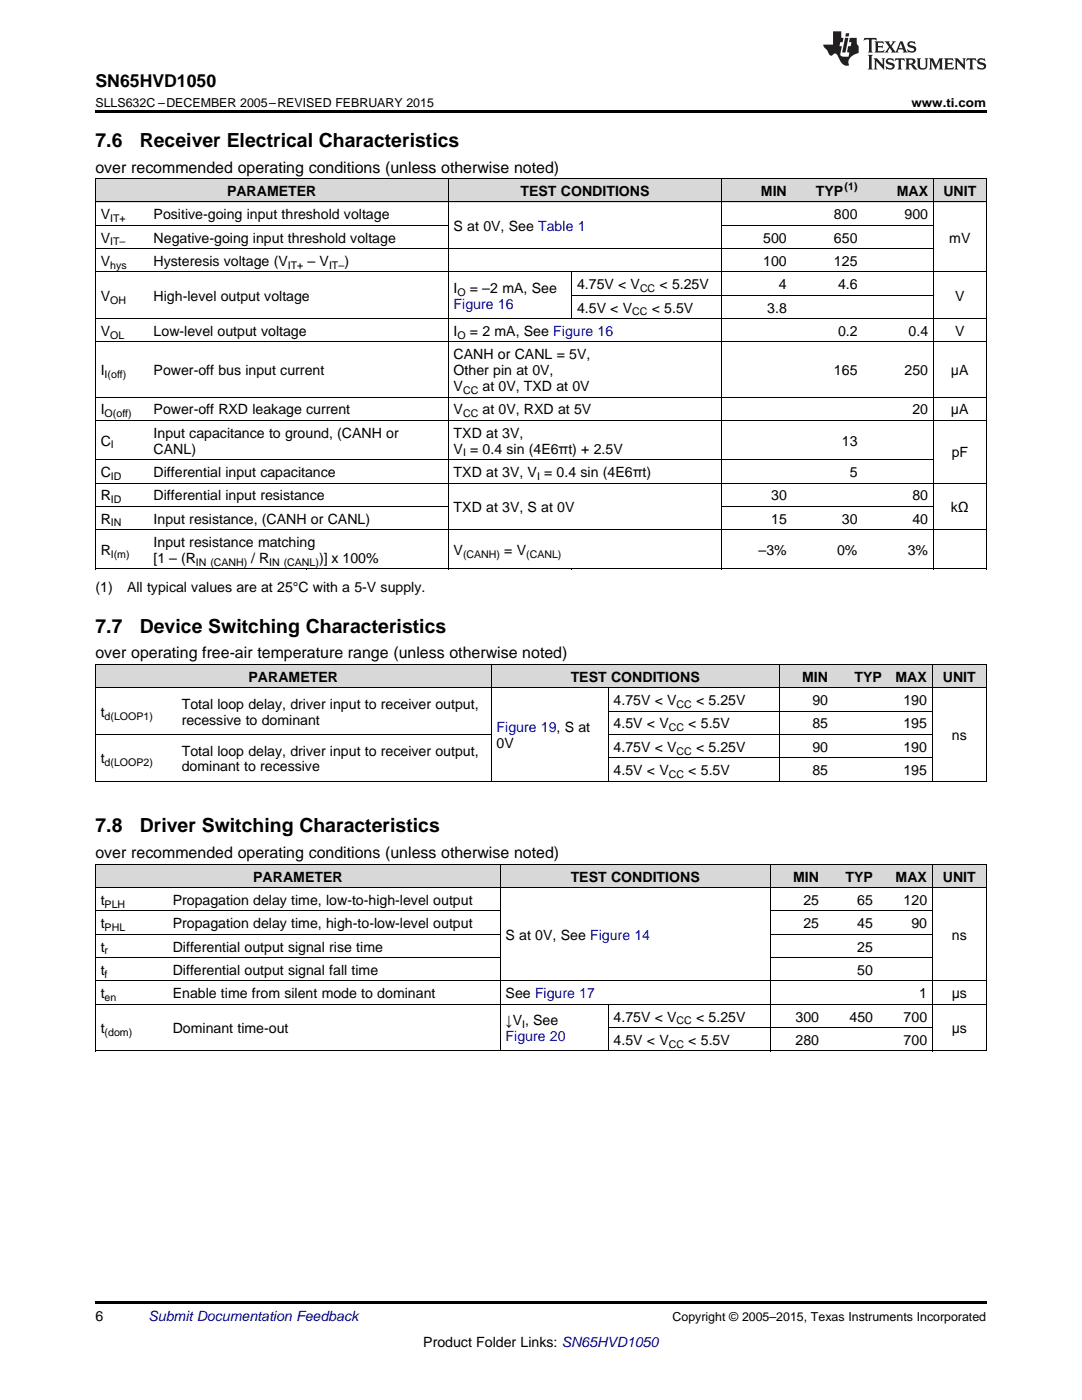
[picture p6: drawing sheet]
<svg xmlns="http://www.w3.org/2000/svg" width="216mm" height="279mm" viewBox="0 0 216 279" stroke-linecap="round" stroke-linejoin="round" font-family="sans-serif">
<defs><g id="words">
<g font-size="3.9">
<text x="19" y="29.3">7.6</text>
<text x="27.9" y="29.3">Receiver Electrical Characteristics</text>
<text x="19" y="126.3">7.7</text>
<text x="27.9" y="126.3">Device Switching Characteristics</text>
<text x="19" y="166.1">7.8</text>
<text x="27.9" y="166.1">Driver Switching Characteristics</text>
</g>
<text font-size="3.5" x="19" y="17.3">SN65HVD1050</text>
<g font-size="3.2">
<text x="19" y="34.4">over recommended operating conditions (unless otherwise noted)</text>
<text x="19" y="131.4">over operating free-air temperature range (unless otherwise noted)</text>
<text x="19" y="171.3">over recommended operating conditions (unless otherwise noted)</text>
</g>
<g font-size="2.8">
<text x="45.3" y="39.1">PARAMETER</text>
<text x="103.9" y="39.1">TEST CONDITIONS</text>
<text x="151.8" y="39.1">MIN</text>
<text x="162.8" y="39.1">TYP</text>
<text x="178.9" y="39.1">MAX</text>
<text x="188.2" y="39.1">UNIT</text>
<text x="20.1" y="43.7">V</text>
<text x="30.7" y="43.7">Positive-going input threshold voltage</text>
<text x="90.5" y="46.1">S at 0V, See Table 1</text>
<text x="166.4" y="43.7">800</text>
<text x="180.5" y="43.7">900</text>
<text x="20.1" y="48.4">V</text>
<text x="20.1" y="53.1">V</text>
<text x="30.7" y="48.4">Negative-going input threshold voltage</text>
<text x="30.7" y="53.1">Hysteresis voltage (V</text>
<text x="61.4" y="53.1">– V</text>
<text x="68.7" y="53.1">)</text>
<text x="152.3" y="48.4">500</text>
<text x="152.3" y="53.1">100</text>
<text x="166.4" y="48.4">650</text>
<text x="166.4" y="53.1">125</text>
<text x="189.4" y="48.4">mV</text>
<text x="90.5" y="58.5">I</text>
<text x="93.8" y="58.5">= –2 mA, See</text>
<text x="115.1" y="57.7">4.75V &lt; V</text>
<text x="131.6" y="57.7">&lt; 5.25V</text>
<text x="155.4" y="57.7">4</text>
<text x="167.2" y="57.7">4.6</text>
<text x="20.1" y="60">V</text>
<text x="30.7" y="60">High-level output voltage</text>
<text x="115.1" y="62.4">4.5V &lt; V</text>
<text x="130" y="62.4">&lt; 5.5V</text>
<text x="153.1" y="62.4">3.8</text>
<text x="190.6" y="60">V</text>
<text x="20.1" y="67">V</text>
<text x="30.7" y="67">Low-level output voltage</text>
<text x="90.5" y="67">I</text>
<text x="90.5" y="71.7">CANH or CANL = 5V,</text>
<text x="93.8" y="67">= 2 mA, See Figure 16</text>
<text x="167.2" y="67">0.2</text>
<text x="181.3" y="67">0.4</text>
<text x="190.6" y="67">V</text>
<text x="20.1" y="74.9">I</text>
<text x="30.7" y="74.9">Power-off bus input current</text>
<text x="90.5" y="74.9">Other pin at 0V,</text>
<text x="166.4" y="74.9">165</text>
<text x="180.5" y="74.9">250</text>
<text x="189.8" y="74.9">μA</text>
<text x="20.1" y="82.7">I</text>
<text x="30.7" y="82.7">Power-off RXD leakage current</text>
<text x="90.5" y="78">V</text>
<text x="90.5" y="82.7">V</text>
<text x="96.3" y="78">at 0V, TXD at 0V</text>
<text x="96.3" y="82.7">at 0V, RXD at 5V</text>
<text x="182.1" y="82.7">20</text>
<text x="189.8" y="82.7">μA</text>
<text x="20.1" y="88.9">C</text>
<text x="30.7" y="87.3">Input capacitance to ground, (CANH or</text>
<text x="90.5" y="87.3">TXD at 3V,</text>
<text x="168" y="88.9">13</text>
<text x="20.1" y="95.2">C</text>
<text x="30.7" y="90.5">CANL)</text>
<text x="30.7" y="95.2">Differential input capacitance</text>
<text x="90.5" y="90.5">V = 0.4 sin (4E6πt) + 2.5V</text>
<text x="90.5" y="95.2">TXD at 3V, V = 0.4 sin (4E6πt)</text>
<text x="169.5" y="95.2">5</text>
<text x="189.9" y="91.3">pF</text>
<text x="20.1" y="99.8">R</text>
<text x="30.7" y="99.8">Differential input resistance</text>
<text x="153.9" y="99.8">30</text>
<text x="182.1" y="99.8">80</text>
<text x="20.1" y="104.5">R</text>
<text x="30.7" y="104.5">Input resistance, (CANH or CANL)</text>
<text x="90.5" y="102.2">TXD at 3V, S at 0V</text>
<text x="153.9" y="104.5">15</text>
<text x="168" y="104.5">30</text>
<text x="182.1" y="104.5">40</text>
<text x="189.7" y="102.2">kΩ</text>
<text x="20.1" y="110.7">R</text>
<text x="30.7" y="109.1">Input resistance matching</text>
<text x="30.7" y="112.3">[1 – (R</text>
<text x="50.1" y="112.3">/ R</text>
<text x="63.7" y="112.3">)] x 100%</text>
<text x="90.5" y="110.7">V</text>
<text x="100.6" y="110.7">= V</text>
<text x="151.4" y="110.7">–3%</text>
<text x="167" y="110.7">0%</text>
<text x="181.1" y="110.7">3%</text>
<text x="19" y="118.2">(1)</text>
<text x="25.4" y="118.2">All typical values are at 25°C with a 5-V supply.</text>
<text x="49.6" y="136.1">PARAMETER</text>
<text x="113.9" y="136.1">TEST</text>
<text x="121.9" y="136.1">CONDITIONS</text>
<text x="160.1" y="136.1">MIN</text>
<text x="170.5" y="136.1">TYP</text>
<text x="178.7" y="136.1">MAX</text>
<text x="188.1" y="136.1">UNIT</text>
<text x="20.1" y="143.1">t</text>
<text x="36.3" y="141.5">Total loop delay, driver input to receiver output,</text>
<text x="122.4" y="140.7">4.75V &lt; V</text>
<text x="138.9" y="140.7">&lt; 5.25V</text>
<text x="162.1" y="140.7">90</text>
<text x="180.3" y="140.7">190</text>
<text x="36.3" y="144.6">recessive to dominant</text>
<text x="99.1" y="149.3">0V</text>
<text x="122.4" y="145.4">4.5V &lt; V</text>
<text x="137.3" y="145.4">&lt; 5.5V</text>
<text x="162.1" y="145.4">85</text>
<text x="180.3" y="145.4">195</text>
<text x="189.9" y="147.7">ns</text>
<text x="20.1" y="152.4">t</text>
<text x="36.3" y="150.8">Total loop delay, driver input to receiver output,</text>
<text x="36.3" y="154">dominant to recessive</text>
<text x="122.4" y="150">4.75V &lt; V</text>
<text x="122.4" y="154.7">4.5V &lt; V</text>
<text x="137.3" y="154.7">&lt; 5.5V</text>
<text x="138.9" y="150">&lt; 5.25V</text>
<text x="162.1" y="150">90</text>
<text x="162.1" y="154.7">85</text>
<text x="180.3" y="150">190</text>
<text x="180.3" y="154.7">195</text>
<text x="50.5" y="175.9">PARAMETER</text>
<text x="113.9" y="175.9">TEST</text>
<text x="121.9" y="175.9">CONDITIONS</text>
<text x="158.3" y="175.9">MIN</text>
<text x="168.7" y="175.9">TYP</text>
<text x="178.7" y="175.9">MAX</text>
<text x="188.1" y="175.9">UNIT</text>
<text x="20.1" y="180.6">t</text>
<text x="20.1" y="185.2">t</text>
<text x="34.5" y="180.6">Propagation delay time, low-to-high-level output</text>
<text x="34.5" y="185.2">Propagation delay time, high-to-low-level output</text>
<text x="160.3" y="180.6">25</text>
<text x="160.3" y="185.2">25</text>
<text x="171.1" y="180.6">65</text>
<text x="171.1" y="185.2">45</text>
<text x="180.3" y="180.6">120</text>
<text x="181.9" y="185.2">90</text>
<text x="20.1" y="189.9">t</text>
<text x="34.5" y="189.9">Differential output signal rise time</text>
<text x="100.9" y="187.6">S at 0V, See Figure 14</text>
<text x="171.1" y="189.9">25</text>
<text x="189.9" y="187.6">ns</text>
<text x="20.1" y="194.6">t</text>
<text x="34.5" y="194.6">Differential output signal fall time</text>
<text x="171.1" y="194.6">50</text>
<text x="20.1" y="199.2">t</text>
<text x="34.5" y="199.2">Enable time from silent mode to dominant</text>
<text x="100.9" y="199.2">See Figure 17</text>
<text x="122.4" y="203.9">4.75V &lt; V</text>
<text x="138.9" y="203.9">&lt; 5.25V</text>
<text x="158.7" y="203.9">300</text>
<text x="169.5" y="203.9">450</text>
<text x="180.3" y="203.9">700</text>
<text x="183.4" y="199.2">1</text>
<text x="189.9" y="199.2">μs</text>
<text x="20.1" y="206.2">t</text>
<text x="34.5" y="206.2">Dominant time-out</text>
<text x="100.9" y="204.6">↓V , See</text>
<text x="122.4" y="208.5">4.5V &lt; V</text>
<text x="137.3" y="208.5">&lt; 5.5V</text>
<text x="158.7" y="208.5">280</text>
<text x="180.3" y="208.5">700</text>
<text x="189.9" y="206.2">μs</text>
<text x="19" y="263.6">6</text>
<text x="84.5" y="268.9">Product Folder Links: SN65HVD1050</text>
</g>
<g font-size="2.8" fill="#00f">
<text x="90.5" y="61.6">Figure 16</text>
<text x="99.1" y="146.1">Figure 19, S at</text>
<text x="100.9" y="207.8">Figure 20</text>
</g>
<text font-size="2.8" fill="#0000c8" x="29.6" y="263.6">Submit Documentation Feedback</text>
<g font-size="2.5">
<text x="19" y="21.4">SLLS632C –DECEMBER 2005–REVISED FEBRUARY 2015</text>
<text x="181.9" y="21.4">www.ti.com</text>
<text x="134.2" y="263.6">Copyright © 2005–2015, Texas Instruments Incorporated</text>
</g>
<g font-size="2.1">
<text x="168.5" y="38">(1)</text>
<text x="22" y="44.3">IT+</text>
<text x="22" y="49">IT–</text>
<text x="22" y="53.6">hys</text>
<text x="57.4" y="53.6">IT+</text>
<text x="65.7" y="53.6">IT–</text>
<text x="91.3" y="59">O</text>
<text x="127.7" y="58.3">CC</text>
<text x="22" y="60.6">OH</text>
<text x="126.2" y="62.9">CC</text>
<text x="22" y="67.6">OL</text>
<text x="91.3" y="67.6">O</text>
<text x="20.9" y="75.4">I(off)</text>
<text x="20.9" y="83.3">O(off)</text>
<text x="92.4" y="78.6">CC</text>
<text x="92.4" y="83.3">CC</text>
<text x="22.1" y="89.5">I</text>
<text x="22.1" y="95.7">ID</text>
<text x="92.4" y="91.1">I</text>
<text x="107.2" y="95.7">I</text>
<text x="22.1" y="100.4">ID</text>
<text x="22.1" y="105.1">IN</text>
<text x="22.1" y="111.3">I(m)</text>
<text x="39.1" y="112.9">IN (CANH)</text>
<text x="53.7" y="112.9">IN (CANL)</text>
<text x="92.4" y="111.3">(CANH)</text>
<text x="105" y="111.3">(CANL)</text>
<text x="20.9" y="143.6">d(LOOP1)</text>
<text x="135" y="141.3">CC</text>
<text x="133.5" y="145.9">CC</text>
<text x="20.9" y="152.9">d(LOOP2)</text>
<text x="133.5" y="155.3">CC</text>
<text x="135" y="150.6">CC</text>
<text x="20.9" y="181.2">PLH</text>
<text x="20.9" y="185.8">PHL</text>
<text x="20.9" y="190.5">r</text>
<text x="20.9" y="195.1">f</text>
<text x="20.9" y="199.8">en</text>
<text x="20.9" y="206.8">(dom)</text>
<text x="104.2" y="205.2">I</text>
<text x="133.5" y="209.1">CC</text>
<text x="135" y="204.4">CC</text>
</g>
</g></defs>
<g fill="#d8d8d8">
<path d="M19 172.5h14.4v4.7h-14.4z"/>
<path d="M33.4 172.5h66.4v4.7h-66.4z"/>
<path d="M99.8 172.5h21.6v4.7h-21.6z"/>
<path d="M121.4 172.5h32.3v4.7h-32.3z"/>
<path d="M153.7 172.5h10.8v4.7h-10.8z"/>
<path d="M164.5 172.5h10.8v4.7h-10.8z"/>
<path d="M175.3 172.5h10.8v4.7h-10.8z"/>
<path d="M186.1 172.5h10.7v4.7h-10.7z"/>
<path d="M19 132.7h16.2v4.6h-16.2z"/>
<path d="M35.2 132.7h62.8v4.6h-62.8z"/>
<path d="M98 132.7h23.4v4.6h-23.4z"/>
<path d="M121.4 132.7h34.1v4.6h-34.1z"/>
<path d="M155.5 132.7h10.8v4.6h-10.8z"/>
<path d="M166.3 132.7h10.8v4.6h-10.8z"/>
<path d="M177.1 132.7h9v4.6h-9z"/>
<path d="M186.1 132.7h10.7v4.6h-10.7z"/>
<path d="M19 35.7h10.6v4.7h-10.6z"/>
<path d="M29.6 35.7h31.7v4.7h-31.7z"/>
<path d="M61.3 35.7h28.2v4.7h-28.2z"/>
<path d="M89.5 35.7h24.6v4.7h-24.6z"/>
<path d="M114.1 35.7h29.9v4.7h-29.9z"/>
<path d="M144 35.7h14.1v4.7h-14.1z"/>
<path d="M158.1 35.7h14.1v4.7h-14.1z"/>
<path d="M172.2 35.7h14.1v4.7h-14.1z"/>
<path d="M186.3 35.7h10.5v4.7h-10.5z"/>
</g>
<g fill="#000">
<path d="M19 22h177.8v.5h-177.8zM19 113.6h.2zM61.2 113.6h.1zM89.4 113.6h.1zM114 113.6h.1zM143.9 113.6h.1zM186.2 113.6h.1zM196.7 113.6h.1zM19 155.9l.2 .1zM97.9 155.9l.1 .1zM121.3 155.9l.1 .1zM155.4 155.9l.1 .1z"/>
<path d="M166.2 155.9l.1 .1zM177 155.9l.1 .1zM185.9 155.9l.2 .1zM196.7 155.9l.1 .1zM19 259.7h177.8v.5h-177.8z"/>
</g>
<g fill="none" stroke="#000" stroke-width=".2">
<path d="M19 35.6h177.8M19.1 35.7v77.9M89.4 35.7v77.9M144 35.7v77.9M186.2 35.7v77.9M196.8 35.7v77.9M19 54.3h177.8M19 49.6h167.3M19 45h70.4M19 40.3h177.8M114 54.3v9.3M114.1 58.9h72.2"/>
<path d="M144 45h42.3M19 79.3h177.8M19 68.2h177.8M19 63.6h177.8M19 96.4h177.8M19 91.7h167.3M19 83.9h177.8M19 113.5h177.8M19 105.7h177.8M19 101.1h70.4M144 101.1h42.3M19 137.3h177.8"/>
<path d="M19 132.6h177.8M19.1 132.6v23.4M98 132.6v23.4M121.3 137.3v18.7M155.5 132.6v23.4M186 132.6v23.4M196.8 132.6v23.4M19 155.9h177.8M19 146.6h79M121.4 151.3h64.6M121.4 146.6h64.6M121.4 141.9h64.6"/>
<path d="M19 177.1h177.8M19 172.5h177.8M19.1 172.5v37.3M99.8 172.5v37.3M153.7 172.5v37.3M186 172.5v37.3M196.8 172.5v37.3M19 195.8h177.8M19 191.1h80.8M19 186.5h80.8M19 181.8h80.8M153.7 191.1h32.4"/>
<path d="M153.7 186.5h32.4M153.7 181.8h32.4M19 209.7h177.8M19 200.4h177.8M121.3 200.5v9.3M121.4 205.1h64.7"/>
</g>
<g fill="#231f20">
<path d="M172.5 7.6l-.1 .5 .4-.2h.6v.1v2.1l-.2 .4h.9l-.2-.4v-2.1l.1-.1h.5l.5 .2-.2-.5zM174.5 8.3l.2 .3v1.5l-.2 .4h1.8l.2-.6a1.04 1.04 0 0 1-1.3 .2v-.7h.6l.3 .2v-.6l-.3 .2h-.6v-.6l.8-.1 .4 .3-.2-.5zM176.5 8.3l.9 1.1-.9 1.1h.8l-.2-.2 .4-.7 .5 .7-.2 .2h1.5l-.2-.2 .2-.4h.9l.1 .4-.2 .2h1l-.3-.3-.7-1.9h-.5l-.9 2-.8-1 .9-1h-.8l.1 .3-.4 .5-.3-.6 .1-.2zM179.7 8.6l.4 1h-.7zM181.3 8.4a.63 .63 0 0 0-.2 .7 .63 .63 0 0 0 .6 .4l.6 .2 .1 .2a.75 .75 0 0 1-.7 .4 .75 .75 0 0 1-.6-.5l.1 .7 .1-.1a1.11 1.11 0 0 0 1.5-.6 1.13 1.13 0 0 0-1.2-.8l-.1-.4a1.04 1.04 0 0 1 1.2 .2l-.2-.5-.2 .1-.4-.2zM173.2 10.9l.2 .4v2.2l-.2 .4h1l-.3-.4v-2.2l.3-.4zM174.3 11.6l.3 .4v1.5l-.3 .4h.8l-.2-.4v-1.3l1.5 1.7v-1.9l.2-.4h-.7l.2 .4v.9l-1.1-1.3zM177 11.8a.62 .62 0 0 0-.2 .7 .62 .62 0 0 0 .6 .4l.6 .1 .1 .3a.76 .76 0 0 1-.7 .3 .76 .76 0 0 1-.7-.4l.2 .7 .1-.1a1.11 1.11 0 0 0 1.5-.6 1.13 1.13 0 0 0-1.2-.8l-.1-.4a1.04 1.04 0 0 1 1.2 .2l-.2-.6-.2 .1-.5-.1zM178.7 11.6l-.2 .6a.61 .61 0 0 1 .8-.3v1.6l-.2 .4h.9l-.2-.4v-1.6a.63 .63 0 0 1 .7 .3l-.1-.6zM180.6 11.6l.3 .4v1.5l-.3 .4h1l-.2-.2-.1-.8 .6 .2a.76 .76 0 0 0 1.2 .7l-1-1a.58 .58 0 0 0 .6-.5 .58 .58 0 0 0-.5-.6zM181.4 11.9h.1a.45 .45 0 0 1 .5 .1 .45 .45 0 0 1 .1 .5l-.8 .2zM182.9 11.6l.2 .2a2.17 2.17 0 0 0 .3 1.9 .99 .99 0 0 0 1.6-.6v-1.1l.2-.4h-.7l.2 .2a1.92 1.92 0 0 1-.2 1.8 .6 .6 0 0 1-.9-.5v-1.1l.2-.4zM185.4 11.6l.2 .4v1.5l-.2 .4h.7l-.2-.4v-1.4l.8 1.8 .8-1.8v1.4l-.2 .4h.9l-.2-.4v-1.5l.2-.4h-.8l-.6 1.5-.6-1.5zM188.4 11.6l.2 .4v1.5l-.2 .4h1.8l.1-.6a1.04 1.04 0 0 1-1.2 .1v-.6h.5l.4 .2v-.6l-.4 .2h-.5v-.7h.8l.3 .3-.1-.6zM190.5 11.6l.2 .4v1.5l-.2 .4h.7l-.2-.4v-1.3l1.5 1.7v-1.9l.2-.4h-.7l.2 .4v.9l-1.1-1.3zM192.9 11.6l-.1 .6a.61 .61 0 0 1 .7-.3l.1 1.6-.3 .4h1l-.3-.4 .1-1.6a.63 .63 0 0 1 .7 .3l-.1-.6zM195.2 11.8a.62 .62 0 0 0-.2 .7 .62 .62 0 0 0 .6 .4l.6 .1 .1 .3a.76 .76 0 0 1-.7 .3 .76 .76 0 0 1-.6-.4l.1 .7 .1-.1a1.11 1.11 0 0 0 1.6-.6 1.13 1.13 0 0 0-1.3-.8l-.1-.4a1.04 1.04 0 0 1 1.2 .2l-.1-.6-.2 .1-.5-.1z"/>
<path d="M166.2 6.3v2.6h-1.9v.4l.8 .9a.91 .91 0 0 0 1 .8 .56 .56 0 0 1 .5-.3 .56 .56 0 0 1 .5 .3l.4 .8a1.53 1.53 0 0 0 1.9 1.2 1.54 1.54 0 0 1 1-2.1l.9-.3v-1.4a1.52 1.52 0 0 1-.4-1.6h-1.3l-.2 .8h.5l-.2 .8h-.5l-.1 1v.2l.4 .1-.2 .8a1.93 1.93 0 0 1-1.6-.3l.3-1.8h-.5l.2-.8h.4l.2-.8h-.4v-1.3zM168.6 7.6l-.6 2.9h.7l.6-2.9zM168.8 6.6l-.1 .7h.6l.2-.7z"/>
</g>
<use href="#words"/>
</svg>
